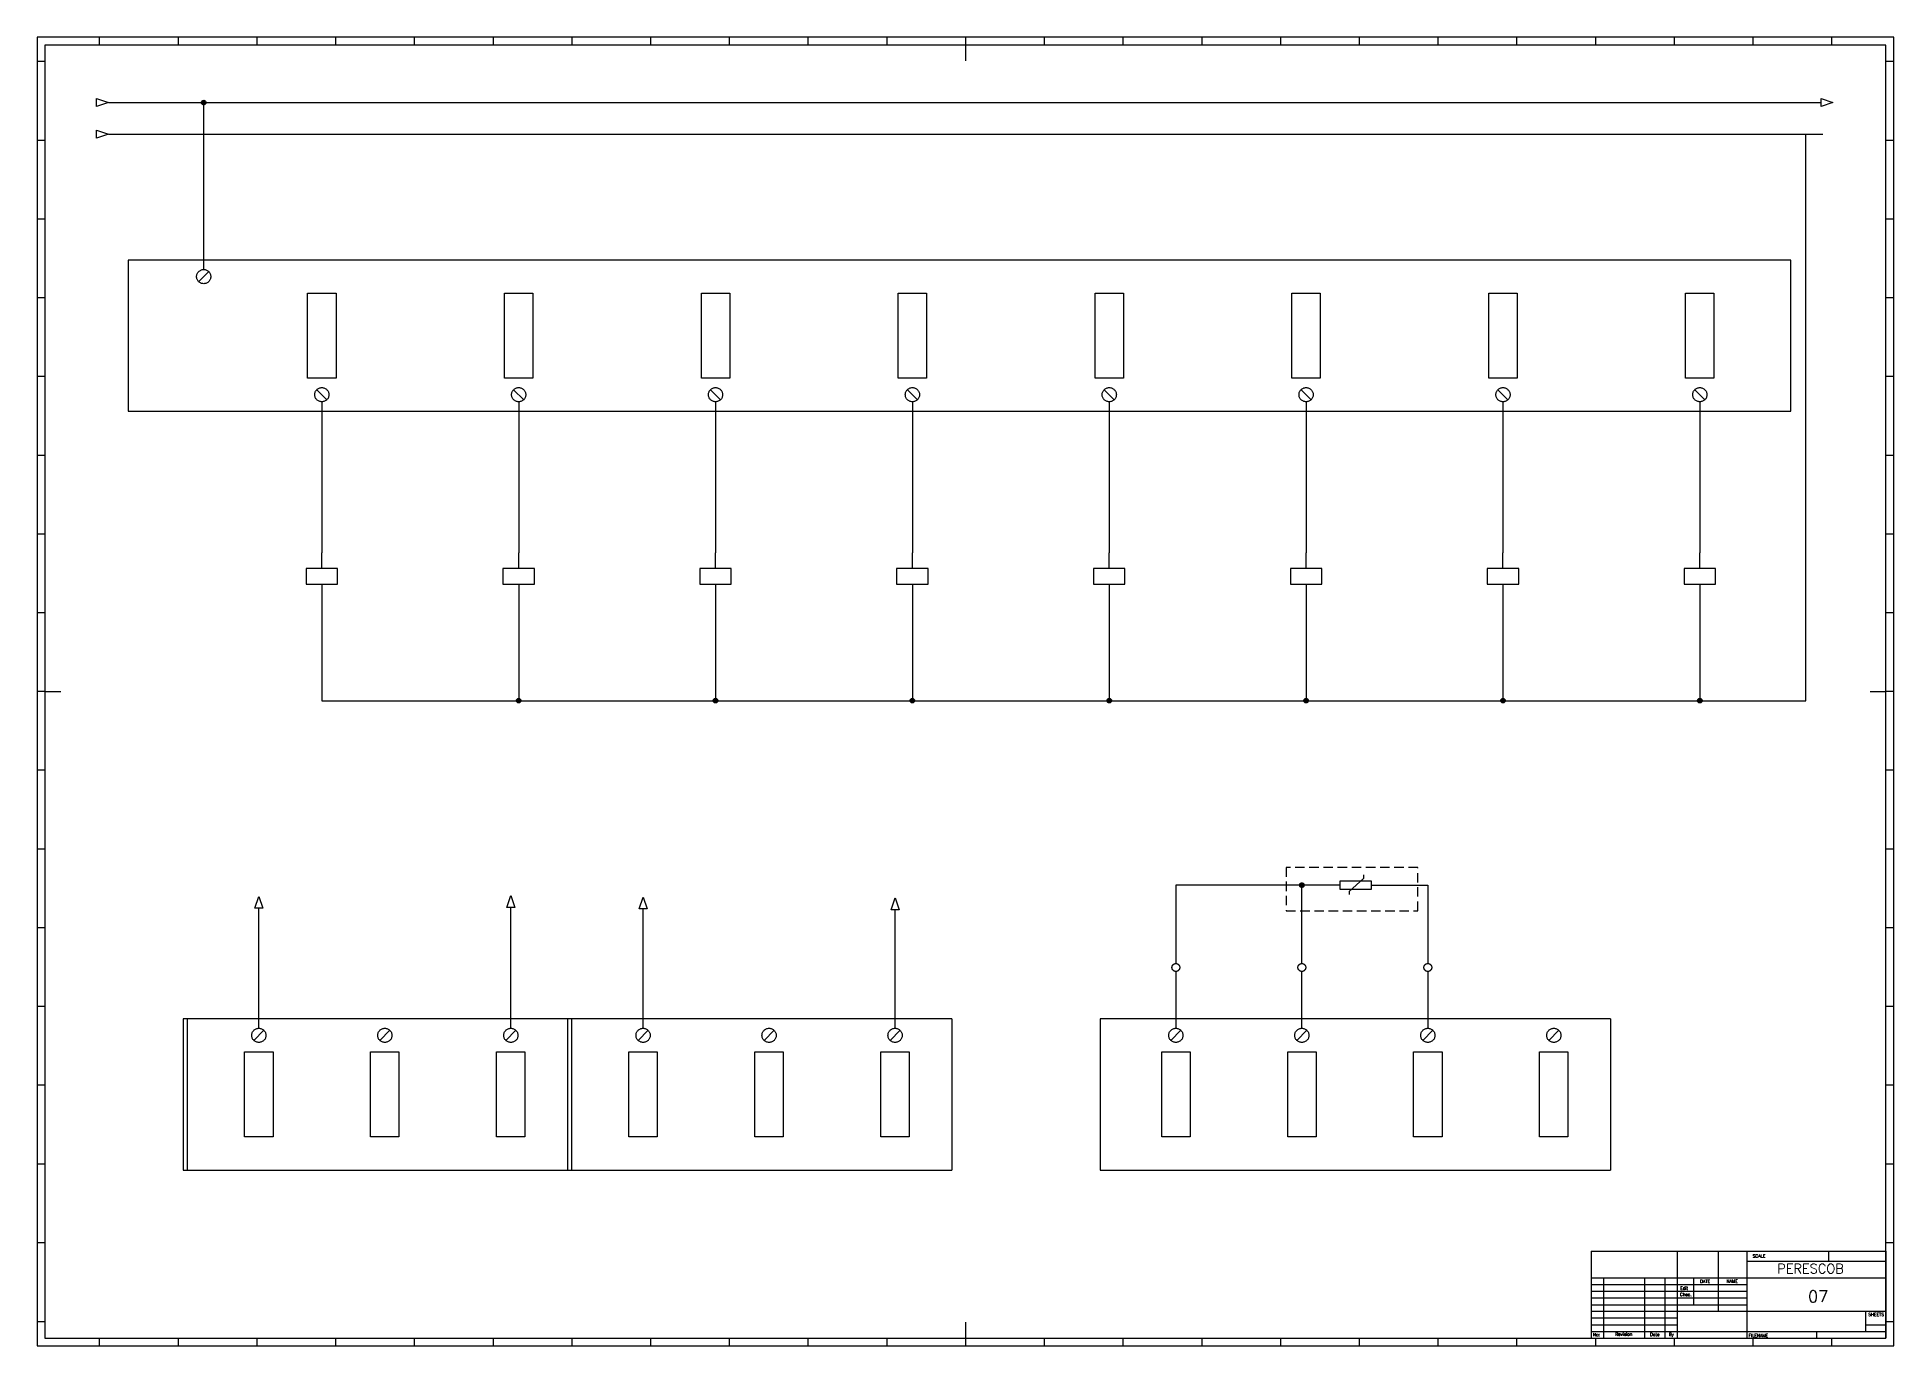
# Paper-space layout 'IEC A0 Title Block' of a CAD drawing. Header units: millimetres. Extents: x 5 to 1184, y 5 to 836.
# The model-space entities are those that its viewports show. They can reach past a viewport. Long polylines and large blocks are cut down to what shows.
import ezdxf
from ezdxf.enums import TextEntityAlignment as Align

# ---------------------------------------------------------------- set-up
doc = ezdxf.new("R2010")
doc.units = ezdxf.units.MM
doc.header["$LTSCALE"] = 12
doc.linetypes.add('DASHED', pattern=[0.75, 0.5, -0.25])
doc.linetypes.add('HIDDEN2', pattern=[0.1875, 0.125, -0.0625])
for name, color, linetype in [('025', 1, 'Continuous'), ('035', 5, 'Continuous'), ('07', 7, 'Continuous'), ('DESC', 1, 'Continuous'), ('LOCBOX', 92, 'HIDDEN2'), ('MISC', 2, 'Continuous'), ('RED_2.5mm^2', 1, 'Continuous'), ('SYMS', 7, 'Continuous'), ('TAGS', 51, 'Continuous'), ('TERMS', 4, 'Continuous'), ('WIRENO', 70, 'Continuous'), ('WIREREF', 61, 'Continuous'), ('WIREREF_DEST', 61, 'Continuous'), ('XREF', 7, 'Continuous')]:
    doc.layers.add(name, color=color, linetype=linetype)
doc.styles.add('ISO Proportional', font='isocp.shx')
doc.styles.add('WD', font='romans.shx')
doc.styles.add('WD_IEC', font='ISOCP2.shx', dxfattribs={"width": 0.9, "height": 4})

psp = doc.layouts.new('IEC A0 Title Block')

msp = doc.modelspace()

# ---------------------------------------------------------------- texts
at = {"layer": 'LOCBOX', "color": 0}
msp.add_text('(PT100)', height=7.5, dxfattribs=at).set_placement((841.4, 319.8), align=Align.BOTTOM_CENTER)
at = {"layer": 'XREF', "char_height": 5.5, "attachment_point": 1, "style": 'WD_IEC'}
for s, insert in [('{\\Facaderef|c0;\\H1.00001x;\\W1;-O-\\Fisocp2|c0; \\Fmonotxt|c0;\\H0.67x; \\Fisocp2|c0;\\H1.49254x;08.13}', (625.5, 472.5)), ('{\\Fmonotxt|c0;\\H0.67x;  \\Facaderef|c0;\\H1.49254x;-O-} {\\Fmonotxt|c0;\\H0.67x; } 08.3', (130.9, 468.3)), ('{\\Fmonotxt|c0;\\H0.67x;\\W1;  \\Facaderef|c0;\\H1.49254x;-O-\\Fisocp2|c0; \\Fmonotxt|c0;\\H0.67x; \\Fisocp2|c0;\\H1.49254x; 08.6}', (257.5, 468.2)), ('{\\Fmonotxt|c0;\\H0.67x;\\W1;  \\Facaderef|c0;\\H1.49254x;-O-\\Fisocp2|c0;\\H1x; \\Fmonotxt|c0;\\H0.67x; \\Fisocp2|c0;\\H1.49254x;08.8}', (376, 467.2)), ('{\\Fmonotxt|c0;\\H0.67x;\\W1;  \\Facaderef|c0;\\H1.49254x;-O-\\Fisocp2|c0; \\Fmonotxt|c0;\\H0.67x; \\Fisocp2|c0;\\H1.49254x;08.11}', (504.6, 467.4)), ('{\\Fmonotxt|c0;\\H0.67x;\\W1;  \\Facaderef|c0;\\H1.49254x;-O-\\Fisocp2|c0; \\Fmonotxt|c0;\\H0.67x; \\Fisocp2|c0;\\H1.49254x;08.19}', (756.1, 469.8))]:
    msp.add_mtext(s, dxfattribs=dict(at, insert=insert))
at = {"layer": 'XREF', "color": 0, "char_height": 5.5, "attachment_point": 1, "style": 'WD_IEC'}
for s, insert in [('{\\Fmonotxt|c0;\\H0.67x;\\W1;  \\Facaderef|c0;\\H1.49254x;-O-\\Fisocp2|c0; \\Fmonotxt|c0;\\H0.67x; \\Fisocp2|c0;\\H1.49254x;08.21}', (884.2, 473.3)), ('{\\Fmonotxt|c0;\\H0.67x;\\W1;  \\Facaderef|c0;\\H1.49254x;-O-\\Fisocp2|c0; \\Fmonotxt|c0;\\H0.67x; \\Fisocp2|c0;\\H1.49254x;08.22}', (1004.9, 473.3))]:
    msp.add_mtext(s, dxfattribs=dict(at, insert=insert))

# ---------------------------------------------------------------- blocks, each defined once
blk = doc.blocks.new('IEC_border_a0')
at = {"layer": '035', "color": 0}
for p, q in [((0, 841), (0, 0)), ((1189, 841), (0, 841)), ((105, 841), (105, 836)), ((1189, 0), (1189, 841)), ((44.5, 836), (44.5, 831)), ((94.5, 836), (94.5, 831)), ((144.5, 836), (144.5, 831)), ((194.5, 836), (194.5, 831)), ((244.5, 836), (244.5, 831)), ((294.5, 836), (294.5, 831)), ((344.5, 836), (344.5, 831)), ((394.5, 836), (394.5, 831)), ((444.5, 836), (444.5, 831)), ((494.5, 836), (494.5, 831)), ((544.5, 836), (544.5, 831)), ((594.5, 836), (594.5, 831)), ((644.5, 836), (644.5, 831)), ((694.5, 836), (694.5, 831)), ((744.5, 836), (744.5, 831)), ((794.5, 836), (794.5, 831)), ((844.5, 836), (844.5, 831)), ((894.5, 836), (894.5, 831)), ((944.5, 836), (944.5, 831)), ((994.5, 836), (994.5, 831)), ((1044.5, 836), (1044.5, 831)), ((1094.5, 836), (1094.5, 831)), ((1144.5, 836), (1144.5, 831)), ((10, 820.5), (5, 820.5)), ((1184, 820.5), (1179, 820.5)), ((10, 770.5), (5, 770.5)), ((1184, 770.5), (1179, 770.5)), ((10, 720.5), (5, 720.5)), ((1184, 720.5), (1179, 720.5)), ((10, 670.5), (5, 670.5)), ((1184, 670.5), (1179, 670.5)), ((10, 620.5), (5, 620.5)), ((1184, 620.5), (1179, 620.5)), ((0, 594), (5, 594)), ((10, 570.5), (5, 570.5)), ((1184, 570.5), (1179, 570.5)), ((10, 520.5), (5, 520.5)), ((1184, 520.5), (1179, 520.5)), ((10, 470.5), (5, 470.5)), ((1184, 470.5), (1179, 470.5)), ((10, 420.5), (5, 420.5)), ((1184, 420.5), (1179, 420.5)), ((1184, 420.5), (1179, 420.5)), ((10, 370.5), (5, 370.5)), ((1184, 370.5), (1179, 370.5)), ((10, 320.5), (5, 320.5)), ((1184, 320.5), (1179, 320.5)), ((0, 297), (5, 297)), ((10, 270.5), (5, 270.5)), ((1184, 270.5), (1179, 270.5)), ((1184, 270.5), (1179, 270.5)), ((10, 220.5), (5, 220.5)), ((1184, 220.5), (1179, 220.5)), ((10, 170.5), (5, 170.5)), ((1184, 170.5), (1179, 170.5)), ((10, 120.5), (5, 120.5)), ((1184, 120.5), (1179, 120.5)), ((10, 70.5), (5, 70.5)), ((1184, 70.5), (1179, 70.5)), ((10, 20.4), (5.1, 20.4)), ((1184, 20.4), (1179, 20.4)), ((0, 0), (1189, 0)), ((44.5, 10), (44.5, 5)), ((94.5, 10), (94.5, 5)), ((144.5, 10), (144.5, 5)), ((194.5, 10), (194.5, 5)), ((210, 0), (210, 5)), ((244.5, 10), (244.5, 5)), ((294.5, 10), (294.5, 5)), ((344.5, 10), (344.5, 5)), ((394.5, 10), (394.5, 5)), ((400, 0), (400, 5)), ((444.5, 10), (444.5, 5)), ((494.5, 10), (494.5, 5)), ((544.5, 10), (544.5, 5)), ((590, 0), (590, 5)), ((594.5, 10), (594.5, 5)), ((644.5, 10), (644.5, 5)), ((694.5, 10), (694.5, 5)), ((744.5, 10), (744.5, 5)), ((744.5, 10), (744.5, 5)), ((794.5, 10), (794.5, 5)), ((794.5, 0), (794.5, 5)), ((844.5, 10), (844.5, 5)), ((894.5, 10), (894.5, 5)), ((944.5, 10), (944.5, 5)), ((994.5, 10), (994.5, 5)), ((999, 0), (999, 5)), ((1044.5, 10), (1044.5, 5)), ((1094.5, 10), (1094.5, 5)), ((1144.5, 10), (1144.5, 5))]:
    blk.add_line(p, q, dxfattribs=at)
blk.add_lwpolyline([(10, 10), (1179, 10), (1179, 831), (10, 831)], close=True, dxfattribs=at)
at = {"layer": '07', "color": 0}
for p, q in [((594.5, 831), (594.5, 821)), ((10, 420.5), (20, 420.5)), ((1169, 420.5), (1179, 420.5)), ((594.5, 20), (594.5, 10))]:
    blk.add_line(p, q, dxfattribs=at)
blk.add_lwpolyline([(5, 5), (1184, 5), (1184, 836), (5, 836)], close=True, dxfattribs=at)
at = {"layer": '035', "color": 0, "style": 'ISO Proportional'}
for s, p in [('1', (18.3, 831.5)), ('2', (68.2, 831.5)), ('3', (118.2, 831.5)), ('4', (167.9, 831.5)), ('5', (218.3, 831.5)), ('6', (268.2, 831.5)), ('7', (318.2, 831.5)), ('8', (368.4, 831.5)), ('9', (418.5, 831.5)), ('10', (467.7, 831.5)), ('11', (517.5, 831.5)), ('12', (567.5, 831.5)), ('13', (618.4, 831.5)), ('14', (668.5, 831.5)), ('15', (717.7, 831.5)), ('16', (767.5, 831.5)), ('17', (817.7, 831.5)), ('18', (867.5, 831.5)), ('19', (917.5, 831.5)), ('20', (968.4, 831.5)), ('21', (1018.5, 831.5)), ('22', (1067.7, 831.5)), ('23', (1117.5, 831.5)), ('24', (1167.5, 831.5)), ('A', (6, 793.8)), ('A', (1180, 793.8)), ('B', (6, 743.8)), ('B', (1180, 743.8)), ('C', (6, 693.8)), ('C', (1180, 693.8)), ('D', (6, 643.8)), ('D', (1180, 643.8)), ('E', (6, 593.8)), ('E', (1180, 593.8)), ('F', (6, 543.8)), ('F', (1180, 543.8)), ('G', (6, 493.8)), ('G', (1180, 493.8)), ('H', (6, 443.8)), ('H', (1180, 443.8)), ('J', (6, 393.8)), ('J', (1180, 393.8)), ('K', (6, 343.8)), ('K', (1180, 343.8)), ('L', (6, 293.7)), ('L', (1180, 293.7)), ('M', (6, 243.7)), ('M', (1180, 243.7)), ('N', (6, 193.7)), ('N', (1180, 193.7)), ('P', (6, 143.7)), ('P', (1180, 143.7)), ('Q', (6, 93.7)), ('Q', (1180, 93.7)), ('R', (6.1, 43.7)), ('R', (1180, 43.7)), ('1', (18.3, 5.5)), ('2', (68.2, 5.5)), ('3', (118.2, 5.5)), ('4', (167.9, 5.5)), ('5', (218.3, 5.5)), ('6', (268.2, 5.5)), ('7', (318.2, 5.5)), ('8', (368.4, 5.5)), ('9', (418.5, 5.5)), ('10', (467.7, 5.5)), ('11', (517.5, 5.5)), ('12', (567.5, 5.5)), ('13', (618.4, 5.5)), ('14', (668.5, 5.5)), ('15', (717.7, 5.5)), ('16', (767.5, 5.5)), ('17', (817.7, 5.5)), ('18', (867.5, 5.5)), ('19', (917.5, 5.5)), ('20', (968.4, 5.5)), ('21', (1018.5, 5.5)), ('22', (1067.7, 5.5)), ('23', (1117.5, 5.5)), ('24', (1167.5, 5.5))]:
    blk.add_text(s, height=3.5, dxfattribs=at).set_placement(p)
blk = doc.blocks.new('IEC_tblock_a0')
at = {"layer": '035'}
for p, q in [((-106.6, 55.2), (-106.6, 17)), ((-88.4, 48.9), (0, 48.9)), ((-36.4, 55.2), (-36.4, 48.9)), ((-179.4, 38.2), (-179.4, 0)), ((-153.4, 38.2), (-153.4, 0)), ((-140.4, 38.2), (-140.4, 0)), ((-122.2, 38.2), (-122.2, 21.2)), ((-187.2, 34), (-88.4, 34)), ((-187.2, 29.8), (-88.4, 29.8)), ((-187.2, 25.5), (-88.4, 25.5)), ((-187.2, 21.2), (-88.4, 21.2)), ((-187.2, 17), (-132.6, 17)), ((-187.2, 12.8), (-132.6, 12.8)), ((-187.2, 8.5), (-132.6, 8.5)), ((-187.2, 4.2), (0, 4.2)), ((-44.2, 4.2), (-44.2, 0)), ((-13, 8.5), (0, 8.5))]:
    blk.add_line(p, q, dxfattribs=at)
at = {"layer": '07'}
for p, q in [((-187.2, 55.2), (0, 55.2)), ((-187.2, 55.2), (-187.2, 0)), ((-132.6, 55.2), (-132.6, 0)), ((-88.4, 55.2), (-88.4, 0)), ((0, 55.2), (0, 0)), ((-187.2, 38.2), (0, 38.2)), ((-132.6, 17), (0, 17)), ((-13, 17), (-13, 4.2)), ((-187.2, 0), (0, 0))]:
    blk.add_line(p, q, dxfattribs=at)
at = {"style": 'WD'}
for tag, p in [('SCALE', (-69.9, 51.1)), ('SH', (-8.7, 10.1)), ('FILENAME', (-68.1, 0.8))]:
    blk.add_attdef(tag, p, '', height=2, dxfattribs=at)
for tag, height, p in [('CKDATE', 2, (-114.9, 26.6)), ('EDDATE', 2, (-115, 30.8)), ('EDBY', 2, (-98, 30.9)), ('CKBY', 2, (-97.9, 26.3)), ('PROJDESC', 5, (-45.9, 29.2)), ('DWGDESC', 5, (-44.9, 19.7)), ('DWGNO', 3.5, (-48.5, 9.5))]:
    blk.add_attdef(tag, text='', height=height, dxfattribs=at).set_placement(p, align=Align.CENTER)
at = {"style": 'WD', "flags": 1}
blk.add_attdef('WD_TB', (-120.9, 11.9), '', height=2, dxfattribs=at)
at = {"layer": '025', "style": 'WD'}
for s, p in [('SCALE', (-80.6, 51.1)), ('NAME', (-97.7, 35.1)), ('No:', (-183.8, 1.2)), ('Revision', (-166.5, 1.5)), ('Date', (-146.8, 1.3)), ('By', (-136.3, 1.4))]:
    blk.add_text(s, height=2, dxfattribs=at).set_placement(p, align=Align.CENTER)
for s, p in [('DATE', (-118, 35)), ('Chec.', (-130.8, 26.7)), ('Edit', (-130.6, 30.7)), ('SHEETS', (-11.2, 14)), ('FILENAME', (-87.2, 0.6))]:
    blk.add_text(s, height=2, dxfattribs=at).set_placement(p)
blk = doc.blocks.new('PLCIO_2F11')
at = {"layer": 'SYMS'}
for p, q in [((-48, 48), (-48, -48)), ((1007.9, 48), (-48, 48)), ((1007.9, -48), (1007.9, 48)), ((-3.2, 34.3), (3.2, 40.7)), ((66, -27), (66, 27)), ((66, 27), (84, 27)), ((84, 27), (84, -27)), ((191, -27), (191, 27)), ((191, 27), (209, 27)), ((209, 27), (209, -27)), ((316, -27), (316, 27)), ((316, 27), (334, 27)), ((334, 27), (334, -27)), ((441, -27), (441, 27)), ((441, 27), (459, 27)), ((459, 27), (459, -27)), ((566, -27), (566, 27)), ((566, 27), (584, 27)), ((584, 27), (584, -27)), ((691, -27), (691, 27)), ((691, 27), (709, 27)), ((709, 27), (709, -27)), ((816, -27), (816, 27)), ((816, 27), (834, 27)), ((834, 27), (834, -27)), ((941, -27), (941, 27)), ((941, 27), (959, 27)), ((959, 27), (959, -27)), ((84, -27), (66, -27)), ((71.8, -34.3), (78.2, -40.7)), ((209, -27), (191, -27)), ((196.8, -34.3), (203.2, -40.7)), ((334, -27), (316, -27)), ((321.8, -34.3), (328.2, -40.7)), ((459, -27), (441, -27)), ((446.8, -34.3), (453.2, -40.7)), ((584, -27), (566, -27)), ((571.8, -34.3), (578.2, -40.7)), ((709, -27), (691, -27)), ((696.8, -34.3), (703.2, -40.7)), ((834, -27), (816, -27)), ((821.8, -34.3), (828.2, -40.7)), ((959, -27), (941, -27)), ((946.8, -34.3), (953.2, -40.7)), ((-48, -48), (1007.9, -48))]:
    blk.add_line(p, q, dxfattribs=at)
for centre in [(0, 37.5), (75, -37.5), (200, -37.5), (325, -37.5), (450, -37.5), (575, -37.5), (700, -37.5), (825, -37.5), (950, -37.5)]:
    blk.add_circle(centre, 4.5, dxfattribs=at)
at = {"layer": 'SYMS', "style": 'WD_IEC', "width": 0.9}
for tag, p in [('TERMDESC01', (6, 60)), ('TERM02', (97.5, -42)), ('TERM03', (222.5, -42)), ('TERM04', (347.5, -42)), ('TERM05', (472.5, -42)), ('TERM06', (597.5, -42)), ('TERM07', (722.5, -42)), ('TERM08', (847.5, -42)), ('TERM09', (972.5, -42))]:
    blk.add_attdef(tag, text='', height=12, rotation=90, dxfattribs=at).set_placement(p, align=Align.TOP_LEFT)
for tag, p in [('DESCA02', (66, 66)), ('DESCA03', (191, 66)), ('DESCA04', (316, 66)), ('DESCB04', (334, 66)), ('DESCD04', (370, 66)), ('DESCA05', (441, 66)), ('DESCB05', (459, 66)), ('DESCD05', (495, 66)), ('DESCA06', (566, 66)), ('DESCB06', (584, 66)), ('DESCD06', (620, 66)), ('DESCA07', (691, 66)), ('DESCA08', (816, 66)), ('DESCB08', (834, 66)), ('DESCD08', (870, 66)), ('DESCA09', (941, 66)), ('DESCB09', (959, 66)), ('DESCD09', (995, 66)), ('DESCB02', (84, 66)), ('DESCC02', (102, 66)), ('DESCD02', (120, 66)), ('DESCE02', (138, 66)), ('DESCB03', (209, 66)), ('DESCC03', (227, 66)), ('DESCD03', (245, 66)), ('DESCE03', (263, 66)), ('DESCC04', (352, 66)), ('DESCE04', (388, 66)), ('DESCC05', (477, 66)), ('DESCE05', (513, 66)), ('DESCC06', (602, 66)), ('DESCE06', (638, 66)), ('DESCB07', (709, 66)), ('DESCC07', (727, 66)), ('DESCD07', (745, 66)), ('DESCE07', (763, 66)), ('DESCC08', (852, 66)), ('DESCE08', (888, 66)), ('DESCC09', (977, 66)), ('DESCE09', (1013, 66))]:
    blk.add_attdef(tag, p, '', height=15, rotation=90, dxfattribs=at)
at = {"layer": 'SYMS', "style": 'WD_IEC', "width": 0.9, "flags": 1}
for tag, p in [('X2TERM01', (0, 42)), ('X8TERM02', (75, -42)), ('X8TERM03', (200, -42)), ('X8TERM04', (325, -42)), ('X8TERM05', (450, -42)), ('X8TERM06', (575, -42)), ('X8TERM07', (700, -42)), ('X8TERM08', (825, -42)), ('X8TERM09', (950, -42))]:
    blk.add_attdef(tag, text='', height=1.92, rotation=90, dxfattribs=at).set_placement(p, align=Align.RIGHT)
at = {"layer": 'SYMS', "style": 'WD_IEC', "width": 0.9}
for tag, p in [('TERM01', (12, 42)), ('TERMDESC02', (81, -60)), ('TERMDESC03', (206, -60)), ('TERMDESC04', (331, -60)), ('TERMDESC05', (456, -60)), ('TERMDESC06', (581, -60)), ('TERMDESC07', (706, -60)), ('TERMDESC08', (831, -60)), ('TERMDESC09', (956, -60))]:
    blk.add_attdef(tag, text='', height=12, rotation=90, dxfattribs=at).set_placement(p, align=Align.TOP_RIGHT)
at = {"layer": 'SYMS', "style": 'WD_IEC'}
for tag, width, p in [('INST', 0.8, (-159, 0)), ('MFG', 0.8, (-123, 0)), ('CAT', 0.8, (-105, 0)), ('LINE1', 0.9, (-87, 0)), ('LINE2', 0.9, (-69, 0)), ('DESC', 0.9, (-50.8, 0)), ('LOC', 0.8, (-141, 0)), ('TAG', 0.7, (-30.9, 0))]:
    blk.add_attdef(tag, text='', height=15, rotation=90, dxfattribs=dict(at, width=width)).set_placement(p, align=Align.CENTER)
at = {"layer": 'SYMS', "style": 'WD_IEC', "width": 0.7}
for tag, p in [('TAGA02', (75, 0)), ('TAGA03', (200, 0)), ('TAGA04', (325, 0)), ('TAGA05', (450, 0)), ('TAGA06', (575, 0)), ('TAGA07', (700, 0)), ('TAGA08', (825, 0)), ('TAGA09', (950, 0))]:
    blk.add_attdef(tag, text='', height=12, rotation=90, dxfattribs=at).set_placement(p, align=Align.MIDDLE_CENTER)
at = {"layer": 'SYMS', "linetype": 'Continuous', "style": 'WD_IEC', "width": 0.9, "flags": 9}
blk.add_attdef('ASSYCODE', text='', height=1.92, rotation=90, dxfattribs=at).set_placement((-102.9, -22.1), align=Align.CENTER)
blk = doc.blocks.new('VCR1')
for p, q in [((0, 2.5), (0, 7.5)), ((0, -2.5), (0, -7.5))]:
    blk.add_line(p, q)
blk.add_lwpolyline([(-5, 2.5), (-5, -2.5), (5, -2.5), (5, 2.5)], close=True)
at = {"style": 'WD_IEC'}
for tag, p in [('INST', (-5.25, 11.5)), ('TAG1', (-5.25, 4.5)), ('LOC', (-5.25, 8)), ('DESC1', (-5.25, -6.85)), ('DESC3', (-5.25, -13.85)), ('DESC2', (-5.25, -10.35))]:
    blk.add_attdef(tag, text='', height=2.5, dxfattribs=at).set_placement(p, align=Align.RIGHT)
blk.add_attdef('TERM01', text='', height=2, rotation=90, dxfattribs=at).set_placement((-1, 7.5), align=Align.RIGHT)
at = {"style": 'WD_IEC', "flags": 1}
for tag, p, height in [('X2TERM01', (0, 7.5), 0.32), ('X4LINK', (-5, 0), 0.32), ('X1LINK', (5, 0), 0.32), ('ASSYCODE', (1, -4), 1), ('FAMILY', (1, -5.5), 1), ('X8TERM02', (0, -7.5), 0.32), ('CATDESC', (1, -7), 1)]:
    blk.add_attdef(tag, p, '', height=height, dxfattribs=at)
at = {"style": 'WD_IEC', "flags": 9}
for tag, p in [('MFG', (-6, 1)), ('CAT', (-6, -1.5))]:
    blk.add_attdef(tag, text='', height=1.5, dxfattribs=at).set_placement(p, align=Align.RIGHT)
at = {"style": 'WD_IEC'}
blk.add_attdef('TERM02', (-1, -7.5), '', height=2, rotation=90, dxfattribs=at)
at = {"lineweight": 9, "style": 'WD_IEC'}
for tag, p in [('NO', (-5.5, -16.5)), ('NC', (-5.5, -20))]:
    blk.add_attdef(tag, text='', height=2.5, dxfattribs=at).set_placement(p, align=Align.TOP_RIGHT)
for tag, p in [('XREFNO', (-4, -16.5)), ('XREFNC', (-4, -20))]:
    blk.add_attdef(tag, text='', height=2.5, dxfattribs=at).set_placement(p, align=Align.TOP_LEFT)
blk = doc.blocks.new('WDDOT')
for radius in [0.72, 0.449, 0.223]:
    blk.add_circle((0, 0), radius)
blk = doc.blocks.new('HA1D3')
blk.add_lwpolyline([(0, 0), (-3.75, -1.25), (-3.75, 1.25)], close=True)
at = {"style": 'WD_IEC'}
blk.add_attdef('XREF', text='', height=2.5, dxfattribs=at).set_placement((-5, 0), align=Align.MIDDLE_RIGHT)
at = {"style": 'WD_IEC', "flags": 1}
blk.add_attdef('SIGCODE', text='', height=1, dxfattribs=at).set_placement((-2.5, 1.8), align=Align.RIGHT)
at = {"style": 'WD_IEC'}
for tag, p, height, flags in [('X1TERM01', (0, 0), 0.32, 1), ('WIRENO', (1.25, 1), 2.5, 8)]:
    blk.add_attdef(tag, p, '', height=height, dxfattribs=dict(at, flags=flags))
blk.add_attdef('DESC1', text='', height=2.5, dxfattribs=at).set_placement((1.25, -1), align=Align.TOP_LEFT)
blk = doc.blocks.new('WD_WNH')
at = {"linetype": 'Continuous', "style": 'WD_IEC', "width": 0.8}
blk.add_attdef('WIRENO', text='', height=2.5, dxfattribs=at).set_placement((0, 0.75), align=Align.CENTER)
at = {"style": 'WD_IEC', "flags": 1}
for tag, p in [('W08USER', (0, 0.375)), ('W04USER', (0, 0.875)), ('W05USER', (0, 0.75)), ('W09USER', (0, 0.25)), ('W03USER', (0, 1)), ('W06USER', (0, 0.625)), ('W07USER', (0, 0.5)), ('W02USER', (0, 1.125)), ('W01USER', (0, 1.25)), ('W10USER', (0, 0.125))]:
    blk.add_attdef(tag, text='', height=0.08, dxfattribs=at).set_placement(p, align=Align.CENTER)
blk = doc.blocks.new('PLCIO_6325')
blk.add_line((276, 48), (276, -48))
at = {"layer": 'SYMS'}
for p, q in [((-48, 48), (-48, -48)), ((276, 48), (-48, 48)), ((-3.2, 34.3), (3.2, 40.7)), ((76.8, 34.3), (83.2, 40.7)), ((156.8, 34.3), (163.2, 40.7)), ((236.8, 34.3), (243.2, 40.7)), ((-9, -27), (-9, 27)), ((-9, 27), (9, 27)), ((9, 27), (9, -27)), ((71, -27), (71, 27)), ((71, 27), (89, 27)), ((89, 27), (89, -27)), ((151, -27), (151, 27)), ((151, 27), (169, 27)), ((169, 27), (169, -27)), ((231, -27), (231, 27)), ((231, 27), (249, 27)), ((249, 27), (249, -27)), ((9, -27), (-9, -27)), ((89, -27), (71, -27)), ((169, -27), (151, -27)), ((249, -27), (231, -27)), ((-48, -48), (276, -48))]:
    blk.add_line(p, q, dxfattribs=at)
for centre in [(0, 37.5), (80, 37.5), (160, 37.5), (240, 37.5)]:
    blk.add_circle(centre, 4.5, dxfattribs=at)
at = {"layer": 'SYMS', "style": 'WD_IEC', "width": 0.9}
for tag, p in [('TERMDESC01', (6.2, 60)), ('TERMDESC02', (86.2, 60)), ('TERMDESC03', (166.2, 60)), ('TERMDESC04', (246.2, 60))]:
    blk.add_attdef(tag, text='', height=12, rotation=90, dxfattribs=at).set_placement(p, align=Align.TOP_LEFT)
at = {"layer": 'SYMS', "style": 'WD_IEC', "width": 0.9, "flags": 1}
for tag, p in [('X2TERM01', (0, 42)), ('X2TERM02', (80, 42)), ('X2TERM03', (160, 42)), ('X2TERM04', (240, 42))]:
    blk.add_attdef(tag, text='', height=1.92, rotation=90, dxfattribs=at).set_placement(p, align=Align.RIGHT)
at = {"layer": 'SYMS', "style": 'WD_IEC', "width": 0.9}
for tag, p in [('TERM01', (15, 42)), ('TERM02', (95, 42)), ('TERM03', (175, 42)), ('TERM04', (255, 42))]:
    blk.add_attdef(tag, text='', height=12, rotation=90, dxfattribs=at).set_placement(p, align=Align.TOP_RIGHT)
at = {"layer": 'SYMS', "style": 'WD_IEC'}
for tag, width, p in [('INST', 0.8, (-159, 0)), ('MFG', 0.8, (-123, 0)), ('CAT', 0.8, (-105, 0)), ('LINE1', 0.9, (-87, 0)), ('LINE2', 0.9, (-69, 0)), ('DESC', 0.9, (-50.8, 0)), ('TAG', 0.9, (-30.9, 0)), ('LOC', 0.8, (-141, 0))]:
    blk.add_attdef(tag, text='', height=15, rotation=90, dxfattribs=dict(at, width=width)).set_placement(p, align=Align.CENTER)
at = {"layer": 'SYMS', "style": 'WD_IEC', "width": 0.7}
for tag, p in [('TAGA01', (0, 0)), ('TAGA02', (80, 0)), ('TAGA03', (160, 0)), ('TAGA04', (240, 0))]:
    blk.add_attdef(tag, text='', height=12, rotation=90, dxfattribs=at).set_placement(p, align=Align.MIDDLE_CENTER)
at = {"layer": 'SYMS', "linetype": 'Continuous', "style": 'WD_IEC', "width": 0.9, "flags": 9}
blk.add_attdef('ASSYCODE', text='', height=1.92, rotation=90, dxfattribs=at).set_placement((-102.9, -22.1), align=Align.CENTER)
at = {"layer": 'SYMS', "style": 'WD_IEC', "width": 0.9}
for tag, p in [('DESCA01', (-9, -111)), ('DESCB01', (9, -111)), ('DESCC01', (27, -111)), ('DESCD01', (45, -111)), ('DESCE01', (63, -111)), ('DESCA02', (71, -111)), ('DESCB02', (89, -111)), ('DESCC02', (107, -111)), ('DESCD02', (125, -111)), ('DESCE02', (143, -111)), ('DESCA03', (151, -111)), ('DESCB03', (169, -111)), ('DESCC03', (187, -111)), ('DESCD03', (205, -111)), ('DESCE03', (223, -111)), ('DESCA04', (231, -111)), ('DESCB04', (249, -111)), ('DESCC04', (267, -111)), ('DESCD04', (285, -111)), ('DESCE04', (303, -111))]:
    blk.add_attdef(tag, text='', height=15, rotation=90, dxfattribs=at).set_placement(p, align=Align.RIGHT)
blk = doc.blocks.new('HRE1B')
for p, q in [((-5, 0), (-10, 0)), ((2.49, 2.08), (-2.04, -2.04)), ((2.52, 3.3), (2.49, 2.08)), ((5, 0), (10, 0)), ((-2.04, -2.04), (-2.04, -3.01))]:
    blk.add_line(p, q)
blk.add_lwpolyline([(-5, -1.25), (5, -1.25), (5, 1.25), (-5, 1.25)], close=True)
at = {"style": 'WD_IEC'}
for tag, p in [('INST', (-7.5, 11.12)), ('TAG1', (-7.5, 4.12)), ('LOC', (-7.5, 7.62)), ('DESC1', (-7.5, -7.25)), ('DESC3', (-7.5, -14.25)), ('DESC2', (-7.5, -10.75))]:
    blk.add_attdef(tag, text='', height=2.5, dxfattribs=at).set_placement(p, align=Align.RIGHT)
for tag, p, height, flags in [('MFG', (7.42, 12.12), 1.5, 9), ('CAT', (7.42, 9.62), 1.5, 9), ('X4TERM01', (-10, 0), 0.32, 1), ('TERM01', (-10, 1), 2, 8), ('X1TERM02', (10, 0), 0.32, 1), ('ASSYCODE', (6, -2.75), 1, 1), ('FAMILY', (6, -4.25), 1, 1), ('CATDESC', (6, -5.75), 1, 1)]:
    blk.add_attdef(tag, p, '', height=height, dxfattribs=dict(at, flags=flags))
blk.add_attdef('RATING1', (-2.58, 4.12), '', height=2.5, dxfattribs=at)
at = {"style": 'WD_IEC', "flags": 8}
blk.add_attdef('TERM02', text='', height=2, dxfattribs=at).set_placement((10, 1), align=Align.RIGHT)
blk = doc.blocks.new('VT0002')
blk.add_circle((0, 0), 1.25)
at = {"style": 'WD_IEC'}
for tag, p in [('INST', (-2.25, 6.5)), ('LOC', (-2.25, 3.5)), ('DESC1', (-2.25, -6.25)), ('DESC3', (-2.25, -12.25)), ('DESC2', (-2.25, -9.25))]:
    blk.add_attdef(tag, text='', height=2.5, dxfattribs=at).set_placement(p, align=Align.RIGHT)
at = {"style": 'WD_IEC', "flags": 1}
for tag, p, height in [('ASSYCODE', (2.75, 10.75), 1), ('CATDESC', (2.75, 9.25), 1), ('MFG', (2.75, 7.25), 1.5), ('CAT', (2.75, 4.75), 1.5), ('X4PIN01', (-1.25, 1), 0.25), ('X4TERM01', (-1.25, 0), 0.25), ('X4TERMDESC01', (-1.25, 0.5), 0.4), ('STRIPSEQ', (0, 0), 0.025), ('X2PIN01', (0, 2.25), 0.25), ('X2TERM01', (0, 1.25), 0.25), ('X8PIN01', (0, -0.25), 0.25), ('X2TERMDESC01', (0, 1.75), 0.4), ('X1PIN01', (1.25, 1), 0.25), ('X1TERM01', (1.25, 0), 0.25), ('X1TERMDESC01', (1.25, 0.5), 0.4), ('LINKTERM', (0, -0.04), 0.025), ('X8TERM01', (0, -1.25), 0.25), ('X8TERMDESC01', (0, -0.75), 0.4)]:
    blk.add_attdef(tag, p, '', height=height, dxfattribs=at)
at = {"style": 'WD_IEC', "flags": 8}
for tag, height, p in [('TAGSTRIP', 2.5, (-2.25, 0.5)), ('TERM01', 2, (-2.25, -3.25))]:
    blk.add_attdef(tag, text='', height=height, dxfattribs=at).set_placement(p, align=Align.RIGHT)
blk = doc.blocks.new('PLCIO_478F')
h = blk.add_hatch(color=256)
h.dxf.hatch_style = 1
h.paths.add_polyline_path([(-45.5, 48), (-48, 48), (-48, -48), (-45.5, -48)])
blk.add_line((196, 48), (196, -48))
at = {"layer": 'SYMS'}
for p, q in [((-48, 48), (-48, -48)), ((196, 48), (-48, 48)), ((-45.5, 48), (-45.5, -48)), ((-3.2, 34.3), (3.2, 40.7)), ((76.8, 34.3), (83.2, 40.7)), ((156.8, 34.3), (163.2, 40.7)), ((-9, -27), (-9, 27)), ((-9, 27), (9, 27)), ((9, 27), (9, -27)), ((71, -27), (71, 27)), ((71, 27), (89, 27)), ((89, 27), (89, -27)), ((151, -27), (151, 27)), ((151, 27), (169, 27)), ((169, 27), (169, -27)), ((9, -27), (-9, -27)), ((89, -27), (71, -27)), ((169, -27), (151, -27)), ((-48, -48), (196, -48))]:
    blk.add_line(p, q, dxfattribs=at)
for centre in [(0, 37.5), (80, 37.5), (160, 37.5)]:
    blk.add_circle(centre, 4.5, dxfattribs=at)
at = {"layer": 'SYMS', "style": 'WD_IEC', "width": 0.9}
for tag, p in [('TERMDESC01', (6.2, 60)), ('TERMDESC02', (86.2, 60)), ('TERMDESC03', (166.2, 60))]:
    blk.add_attdef(tag, text='', height=12, rotation=90, dxfattribs=at).set_placement(p, align=Align.TOP_LEFT)
at = {"layer": 'SYMS', "style": 'WD_IEC', "width": 0.9, "flags": 1}
for tag, p in [('X2TERM01', (0, 42)), ('X2TERM02', (80, 42)), ('X2TERM03', (160, 42))]:
    blk.add_attdef(tag, text='', height=1.92, rotation=90, dxfattribs=at).set_placement(p, align=Align.RIGHT)
at = {"layer": 'SYMS', "style": 'WD_IEC', "width": 0.9}
for tag, p in [('TERM01', (15, 42)), ('TERM02', (95, 42)), ('TERM03', (175, 42))]:
    blk.add_attdef(tag, text='', height=12, rotation=90, dxfattribs=at).set_placement(p, align=Align.TOP_RIGHT)
at = {"layer": 'SYMS', "style": 'WD_IEC'}
for tag, width, p in [('INST', 0.8, (-159, 0)), ('MFG', 0.8, (-123, 0)), ('CAT', 0.8, (-105, 0)), ('LINE1', 0.9, (-87, 0)), ('LINE2', 0.9, (-69, 0)), ('DESC', 0.9, (-50.8, 0)), ('TAG', 0.9, (-26.9, -0.2)), ('LOC', 0.8, (-141, 0))]:
    blk.add_attdef(tag, text='', height=15, rotation=90, dxfattribs=dict(at, width=width)).set_placement(p, align=Align.CENTER)
at = {"layer": 'SYMS', "style": 'WD_IEC', "width": 0.7}
for tag, p in [('TAGA01', (0, 0)), ('TAGA02', (80, 0)), ('TAGA03', (160, 0))]:
    blk.add_attdef(tag, text='', height=12, rotation=90, dxfattribs=at).set_placement(p, align=Align.MIDDLE_CENTER)
at = {"layer": 'SYMS', "linetype": 'Continuous', "style": 'WD_IEC', "width": 0.9, "flags": 9}
blk.add_attdef('ASSYCODE', text='', height=1.92, rotation=90, dxfattribs=at).set_placement((-102.9, -22.1), align=Align.CENTER)
at = {"layer": 'SYMS', "style": 'WD_IEC', "width": 0.9}
for tag, p in [('DESCA01', (-9, -111)), ('DESCB01', (9, -111)), ('DESCC01', (27, -111)), ('DESCD01', (45, -111)), ('DESCE01', (63, -111)), ('DESCA02', (71, -111)), ('DESCB02', (89, -111)), ('DESCC02', (107, -111)), ('DESCD02', (125, -111)), ('DESCE02', (143, -111)), ('DESCA03', (151, -111)), ('DESCB03', (169, -111)), ('DESCC03', (187, -111)), ('DESCD03', (205, -111)), ('DESCE03', (223, -111))]:
    blk.add_attdef(tag, text='', height=15, rotation=90, dxfattribs=at).set_placement(p, align=Align.RIGHT)
blk = doc.blocks.new('HA1S2')
blk.add_lwpolyline([(0, 3.75), (1.25, 0), (-1.25, 0)], close=True)
at = {"style": 'WD_IEC'}
blk.add_attdef('XREF', text='', height=2.5, rotation=90, dxfattribs=at).set_placement((0, 5), align=Align.MIDDLE_LEFT)
at = {"style": 'WD_IEC', "flags": 1}
blk.add_attdef('SIGCODE', text='', height=1, dxfattribs=at).set_placement((-2.5, 1.8), align=Align.RIGHT)
blk.add_attdef('X8TERM01', (0, 0), '', height=0.32, dxfattribs=at)
at = {"style": 'WD_IEC', "flags": 8}
blk.add_attdef('WIRENO', text='', height=2.5, rotation=90, dxfattribs=at).set_placement((-1, -1.25), align=Align.RIGHT)
at = {"style": 'WD_IEC'}
blk.add_attdef('DESC1', text='', height=2.5, rotation=90, dxfattribs=at).set_placement((1, -1.25), align=Align.TOP_RIGHT)
blk = doc.blocks.new('HA1S1')
blk.add_lwpolyline([(0, 1.25), (3.75, 0), (0, -1.25)], close=True)
at = {"style": 'WD_IEC'}
for tag, height, flags, p in [('WIRENO', 2.5, 8, (-1.25, 1)), ('SIGCODE', 1, 1, (5, 1.8))]:
    blk.add_attdef(tag, text='', height=height, dxfattribs=dict(at, flags=flags)).set_placement(p, align=Align.RIGHT)
at = {"style": 'WD_IEC', "flags": 1}
blk.add_attdef('X4TERM01', (0, 0), '', height=0.32, dxfattribs=at)
at = {"style": 'WD_IEC'}
blk.add_attdef('XREF', text='', height=2.5, dxfattribs=at).set_placement((5, 0), align=Align.MIDDLE_LEFT)
blk.add_attdef('DESC1', text='', height=2.5, dxfattribs=at).set_placement((-1.25, -1), align=Align.TOP_RIGHT)

# ---------------------------------------------------------------- linework, layer by layer
at = {"layer": 'LOCBOX', "color": 0, "linetype": 'DASHED'}
msp.add_lwpolyline([(881.8, 313.7), (798.1, 313.7), (798.1, 286.2), (881.8, 286.2)], close=True, dxfattribs=at)
at = {"layer": 'RED_2.5mm^2', "color": 0}
for p, q in [((50.3, 799.4), (1137.8, 799.4)), ((110.8, 693.4), (110.8, 799.4)), ((50.3, 779.4), (1139, 779.4)), ((1128.1, 419.6), (1128.1, 779.4)), ((185.8, 609.4), (185.8, 513.6)), ((310.8, 609.4), (310.8, 513.6)), ((435.8, 609.4), (435.8, 513.6)), ((560.8, 609.4), (560.8, 513.6)), ((685.8, 609.4), (685.8, 513.6)), ((810.8, 609.4), (810.8, 513.6)), ((935.8, 609.4), (935.8, 513.6)), ((1060.8, 609.4), (1060.8, 513.6)), ((185.8, 483.6), (185.8, 419.6)), ((310.8, 483.6), (310.8, 419.6)), ((435.8, 483.6), (435.8, 419.6)), ((560.8, 483.6), (560.8, 419.6)), ((685.8, 483.6), (685.8, 419.6)), ((810.8, 483.6), (810.8, 419.6)), ((935.8, 483.6), (935.8, 419.6)), ((1060.8, 483.6), (1060.8, 419.6)), ((185.8, 419.6), (1128.1, 419.6)), ((822.3, 302.5), (728.1, 302.5)), ((728.1, 302.5), (728.1, 252.7)), ((808.1, 252.7), (808.1, 302.5)), ((862.3, 302.5), (888.1, 302.5)), ((888.1, 302.5), (888.1, 252.7)), ((145.8, 211.6), (145.8, 287.8)), ((305.8, 211.6), (305.8, 288.4)), ((389.8, 211.6), (389.8, 287.4)), ((549.8, 211.6), (549.8, 286.9)), ((728.1, 247.7), (728.1, 211.6)), ((808.1, 211.6), (808.1, 247.7)), ((888.1, 247.7), (888.1, 211.6))]:
    msp.add_line(p, q, dxfattribs=at)

# ---------------------------------------------------------------- block references
msp.add_blockref('IEC_border_a0', (0, 4.9))
ref = msp.add_blockref('IEC_tblock_a0', (1179, 14.9))
ref.add_attrib('SH', '07', (1129.5, 37.6), dxfattribs={"height": 7.5, "style": 'WD'})
ref.add_attrib('PROJDESC', 'PERESCOB', dxfattribs={"height": 6, "style": 'WD'}).set_placement((1131.1, 56), align=Align.CENTER)
at = {"layer": 'SYMS'}
ref = msp.add_blockref('HA1D3', (50.3, 799.4), dxfattribs=dict(at, xscale=2, yscale=2, zscale=2))
ref.add_attrib('XREF', '06.23', dxfattribs={"layer": 'XREF', "height": 7.5, "style": 'WD_IEC'}).set_placement((40.3, 799.4), align=Align.MIDDLE_RIGHT)
ref.add_attrib('WIRENO', '24V', (52.8, 801.4), dxfattribs={"layer": 'WIREREF_DEST', "height": 7.5, "style": 'WD_IEC', "flags": 8})
ref = msp.add_blockref('HA1S1', (1137.8, 799.4), dxfattribs=dict(at, xscale=2, yscale=2, zscale=2))
ref.add_attrib('XREF', '08.11', dxfattribs={"layer": 'XREF', "height": 7.5, "style": 'WD_IEC'}).set_placement((1147.8, 799.4), align=Align.MIDDLE_LEFT)
ref.add_attrib('WIRENO', '24V', dxfattribs={"layer": 'WIREREF', "height": 7.5, "style": 'WD_IEC', "flags": 8}).set_placement((1135.3, 801.4), align=Align.RIGHT)
at = {"layer": 'SYMS', "xscale": 2, "yscale": 2, "zscale": 2}
for p in [(110.8, 799.4), (810.8, 419.6), (935.8, 419.6), (1060.8, 419.6)]:
    msp.add_blockref('WDDOT', p, dxfattribs=at)
at = {"layer": 'SYMS'}
ref = msp.add_blockref('HA1D3', (50.3, 779.4), dxfattribs=dict(at, xscale=2, yscale=2, zscale=2))
ref.add_attrib('XREF', '06.23', dxfattribs={"layer": 'XREF', "height": 7.5, "style": 'WD_IEC'}).set_placement((40.3, 779.4), align=Align.MIDDLE_RIGHT)
ref.add_attrib('WIRENO', '0V', (52.8, 781.4), dxfattribs={"layer": 'WIREREF_DEST', "height": 7.5, "style": 'WD_IEC', "flags": 8})
at = {"layer": 'SYMS', "color": 0}
ref = msp.add_blockref('PLCIO_2F11', (110.8, 651.4), dxfattribs=at)
ref.add_attrib('TERM01', 'C0', dxfattribs={"layer": 'TERMS', "height": 12, "rotation": 90, "style": 'WD_IEC', "width": 0.9}).set_placement((122.8, 693.4), align=Align.TOP_RIGHT)
ref.add_attrib('TAG', 'OUT POT', dxfattribs={"layer": 'TAGS', "height": 15, "rotation": 90, "style": 'WD_IEC', "width": 0.7}).set_placement((79.9, 651.4), align=Align.CENTER)
ref.add_attrib('CAT', '16SP-2', dxfattribs={"layer": 'MISC', "height": 15, "rotation": 90, "style": 'WD_IEC', "width": 0.8}).set_placement((50.1, 652.2), align=Align.CENTER)
ref.add_attrib('MFG', 'DELTA DVP', dxfattribs={"layer": 'MISC', "height": 15, "rotation": 90, "style": 'WD_IEC', "width": 0.8}).set_placement((32.1, 652.2), align=Align.CENTER)
ref.add_attrib('TERM02', 'Y30', dxfattribs={"layer": 'TERMS', "height": 12, "rotation": 90, "style": 'WD_IEC', "width": 0.9}).set_placement((208.3, 609.4), align=Align.TOP_LEFT)
ref.add_attrib('TAGA02', 'OUT 30', dxfattribs={"layer": 'TAGS', "height": 12, "rotation": 90, "style": 'WD_IEC', "width": 0.7}).set_placement((185.8, 651.4), align=Align.MIDDLE_CENTER)
ref.add_attrib('TERM03', 'Y31', dxfattribs={"layer": 'TERMS', "height": 12, "rotation": 90, "style": 'WD_IEC', "width": 0.9}).set_placement((333.3, 609.4), align=Align.TOP_LEFT)
ref.add_attrib('TAGA03', 'OUT 31', dxfattribs={"layer": 'TAGS', "height": 12, "rotation": 90, "style": 'WD_IEC', "width": 0.7}).set_placement((310.8, 651.4), align=Align.MIDDLE_CENTER)
ref.add_attrib('TERM04', 'Y32', dxfattribs={"layer": 'TERMS', "height": 12, "rotation": 90, "style": 'WD_IEC', "width": 0.9}).set_placement((458.3, 609.4), align=Align.TOP_LEFT)
ref.add_attrib('TAGA04', 'OUT 32', dxfattribs={"layer": 'TAGS', "height": 12, "rotation": 90, "style": 'WD_IEC', "width": 0.7}).set_placement((435.8, 651.4), align=Align.MIDDLE_CENTER)
ref.add_attrib('TERM05', 'Y33', dxfattribs={"layer": 'TERMS', "height": 12, "rotation": 90, "style": 'WD_IEC', "width": 0.9}).set_placement((583.3, 609.4), align=Align.TOP_LEFT)
ref.add_attrib('TAGA05', 'OUT 33', dxfattribs={"layer": 'TAGS', "height": 12, "rotation": 90, "style": 'WD_IEC', "width": 0.7}).set_placement((560.8, 651.4), align=Align.MIDDLE_CENTER)
ref.add_attrib('TERM06', 'Y34', dxfattribs={"layer": 'TERMS', "height": 12, "rotation": 90, "style": 'WD_IEC', "width": 0.9}).set_placement((708.3, 609.4), align=Align.TOP_LEFT)
ref.add_attrib('TAGA06', 'OUT 34', dxfattribs={"layer": 'TAGS', "height": 12, "rotation": 90, "style": 'WD_IEC', "width": 0.7}).set_placement((685.8, 651.4), align=Align.MIDDLE_CENTER)
ref.add_attrib('TERM07', 'Y35', dxfattribs={"layer": 'TERMS', "height": 12, "rotation": 90, "style": 'WD_IEC', "width": 0.9}).set_placement((833.3, 609.4), align=Align.TOP_LEFT)
ref.add_attrib('TAGA07', 'OUT 35', dxfattribs={"layer": 'TAGS', "height": 12, "rotation": 90, "style": 'WD_IEC', "width": 0.7}).set_placement((810.8, 651.4), align=Align.MIDDLE_CENTER)
ref.add_attrib('TERM08', 'Y36', dxfattribs={"layer": 'TERMS', "height": 12, "rotation": 90, "style": 'WD_IEC', "width": 0.9}).set_placement((958.3, 609.4), align=Align.TOP_LEFT)
ref.add_attrib('TAGA08', 'OUT 36', dxfattribs={"layer": 'TAGS', "height": 12, "rotation": 90, "style": 'WD_IEC', "width": 0.7}).set_placement((935.8, 651.4), align=Align.MIDDLE_CENTER)
ref.add_attrib('TERM09', 'Y37', dxfattribs={"layer": 'TERMS', "height": 12, "rotation": 90, "style": 'WD_IEC', "width": 0.9}).set_placement((1083.3, 609.4), align=Align.TOP_LEFT)
ref.add_attrib('TAGA09', 'OUT 37', dxfattribs={"layer": 'TAGS', "height": 12, "rotation": 90, "style": 'WD_IEC', "width": 0.7}).set_placement((1060.8, 651.4), align=Align.MIDDLE_CENTER)
ref = msp.add_blockref('VCR1', (185.8, 498.6), dxfattribs=dict(at, xscale=2, yscale=2, zscale=2))
ref.add_attrib('DESC1', 'SHIR ASLI', dxfattribs={"layer": 'DESC', "height": 7.5, "style": 'WD_IEC'}).set_placement((163.7, 484.9), align=Align.RIGHT)
ref.add_attrib('TAG1', 'K9', dxfattribs={"layer": 'TAGS', "height": 7.5, "style": 'WD_IEC'}).set_placement((175.3, 507.6), align=Align.RIGHT)
ref = msp.add_blockref('VCR1', (310.8, 498.6), dxfattribs=dict(at, xscale=2, yscale=2, zscale=2))
ref.add_attrib('DESC1', 'UP', dxfattribs={"layer": 'DESC', "height": 7.5, "style": 'WD_IEC'}).set_placement((293.1, 485.4), align=Align.RIGHT)
ref.add_attrib('TAG1', 'K10', dxfattribs={"layer": 'TAGS', "height": 7.5, "style": 'WD_IEC'}).set_placement((300.3, 507.6), align=Align.RIGHT)
ref = msp.add_blockref('VCR1', (435.8, 498.6), dxfattribs=dict(at, xscale=2, yscale=2, zscale=2))
ref.add_attrib('DESC1', 'DOWN', dxfattribs={"layer": 'DESC', "height": 7.5, "style": 'WD_IEC'}).set_placement((416.3, 490.8), align=Align.RIGHT)
ref.add_attrib('TAG1', 'K11', dxfattribs={"layer": 'TAGS', "height": 7.5, "style": 'WD_IEC'}).set_placement((425.3, 507.6), align=Align.RIGHT)
ref = msp.add_blockref('VCR1', (560.8, 498.6), dxfattribs=dict(at, xscale=2, yscale=2, zscale=2))
ref.add_attrib('DESC2', 'LEFT', dxfattribs={"layer": 'DESC', "height": 7.5, "style": 'WD_IEC'}).set_placement((546.7, 472.4), align=Align.RIGHT)
ref.add_attrib('DESC1', 'AIR JAK', dxfattribs={"layer": 'DESC', "height": 7.5, "style": 'WD_IEC'}).set_placement((544.4, 490.3), align=Align.RIGHT)
ref.add_attrib('TAG1', 'K12', dxfattribs={"layer": 'TAGS', "height": 7.5, "style": 'WD_IEC'}).set_placement((550.3, 507.6), align=Align.RIGHT)
ref = msp.add_blockref('VCR1', (685.8, 498.6), dxfattribs=dict(at, xscale=2, yscale=2, zscale=2))
ref.add_attrib('DESC2', 'RIGHT', dxfattribs={"layer": 'DESC', "height": 7.5, "style": 'WD_IEC'}).set_placement((675.3, 477.9), align=Align.RIGHT)
ref.add_attrib('DESC1', 'AIR JAK', dxfattribs={"layer": 'DESC', "height": 7.5, "style": 'WD_IEC'}).set_placement((673.2, 492.7), align=Align.RIGHT)
ref.add_attrib('TAG1', 'K13', dxfattribs={"layer": 'TAGS', "height": 7.5, "style": 'WD_IEC'}).set_placement((675.3, 507.6), align=Align.RIGHT)
ref = msp.add_blockref('VCR1', (810.8, 498.6), dxfattribs=dict(at, xscale=2, yscale=2, zscale=2))
ref.add_attrib('DESC2', 'GHERMEZ', dxfattribs={"layer": 'DESC', "height": 7.5, "style": 'WD_IEC'}).set_placement((800.3, 477.9), align=Align.RIGHT)
ref.add_attrib('DESC1', 'LED', dxfattribs={"layer": 'DESC', "height": 7.5, "style": 'WD_IEC'}).set_placement((794.3, 490.9), align=Align.RIGHT)
ref.add_attrib('TAG1', 'K14', dxfattribs={"layer": 'TAGS', "height": 7.5, "style": 'WD_IEC'}).set_placement((800.3, 507.6), align=Align.RIGHT)
ref = msp.add_blockref('VCR1', (935.8, 498.6), dxfattribs=dict(at, xscale=2, yscale=2, zscale=2))
ref.add_attrib('DESC2', 'SABZ', dxfattribs={"layer": 'DESC', "height": 7.5, "style": 'WD_IEC'}).set_placement((925.3, 477.9), align=Align.RIGHT)
ref.add_attrib('DESC1', 'LED', dxfattribs={"layer": 'DESC', "height": 7.5, "style": 'WD_IEC'}).set_placement((919.3, 490.9), align=Align.RIGHT)
ref.add_attrib('TAG1', 'K15', dxfattribs={"layer": 'TAGS', "height": 7.5, "style": 'WD_IEC'}).set_placement((925.3, 507.6), align=Align.RIGHT)
ref = msp.add_blockref('VCR1', (1060.8, 498.6), dxfattribs=dict(at, xscale=2, yscale=2, zscale=2))
ref.add_attrib('DESC1', 'AJIR', dxfattribs={"layer": 'DESC', "height": 7.5, "style": 'WD_IEC'}).set_placement((1044.6, 489.5), align=Align.RIGHT)
ref.add_attrib('TAG1', 'K16', dxfattribs={"layer": 'TAGS', "height": 7.5, "style": 'WD_IEC'}).set_placement((1050.3, 507.6), align=Align.RIGHT)
at = {"layer": 'SYMS', "color": 0, "xscale": 2, "yscale": 2, "zscale": 2}
for p in [(310.8, 419.6), (435.8, 419.6), (560.8, 419.6), (685.8, 419.6), (808.1, 302.5)]:
    msp.add_blockref('WDDOT', p, dxfattribs=at)
at = {"layer": 'SYMS', "color": 0}
ref = msp.add_blockref('HA1S2', (145.8, 287.8), dxfattribs=dict(at, xscale=2, yscale=2, zscale=2))
ref.add_attrib('XREF', 'AI1', dxfattribs={"layer": 'XREF', "height": 7.5, "rotation": 90, "style": 'WD_IEC'}).set_placement((145.8, 297.8), align=Align.MIDDLE_LEFT)
ref.add_attrib('DESC1', 'INVERTER1', dxfattribs={"layer": 'DESC', "height": 7.5, "rotation": 90, "style": 'WD_IEC'}).set_placement((153.8, 285.8), align=Align.TOP_RIGHT)
ref.add_attrib('WIRENO', 'V+', dxfattribs={"layer": 'WIREREF', "height": 7.5, "rotation": 90, "style": 'WD_IEC', "flags": 8}).set_placement((143.8, 285.3), align=Align.RIGHT)
ref = msp.add_blockref('HA1S2', (305.8, 288.4), dxfattribs=dict(at, xscale=2, yscale=2, zscale=2))
ref.add_attrib('XREF', 'GND', dxfattribs={"layer": 'XREF', "height": 7.5, "rotation": 90, "style": 'WD_IEC'}).set_placement((305.8, 298.4), align=Align.MIDDLE_LEFT)
ref.add_attrib('DESC1', 'INVERTER1', dxfattribs={"layer": 'DESC', "height": 7.5, "rotation": 90, "style": 'WD_IEC'}).set_placement((313.8, 286.3), align=Align.TOP_RIGHT)
ref.add_attrib('WIRENO', 'COM', dxfattribs={"layer": 'WIREREF', "height": 7.5, "rotation": 90, "style": 'WD_IEC', "flags": 8}).set_placement((303.8, 285.9), align=Align.RIGHT)
ref = msp.add_blockref('HA1S2', (389.8, 287.4), dxfattribs=dict(at, xscale=2, yscale=2, zscale=2))
ref.add_attrib('XREF', 'AI1', dxfattribs={"layer": 'XREF', "height": 7.5, "rotation": 90, "style": 'WD_IEC'}).set_placement((389.8, 297.4), align=Align.MIDDLE_LEFT)
ref.add_attrib('DESC1', 'INVERTER2 ', dxfattribs={"layer": 'DESC', "height": 7.5, "rotation": 90, "style": 'WD_IEC'}).set_placement((397.8, 285.4), align=Align.TOP_RIGHT)
ref.add_attrib('WIRENO', 'V+', dxfattribs={"layer": 'WIREREF', "height": 7.5, "rotation": 90, "style": 'WD_IEC', "flags": 8}).set_placement((387.8, 284.9), align=Align.RIGHT)
ref = msp.add_blockref('HA1S2', (549.8, 286.9), dxfattribs=dict(at, xscale=2, yscale=2, zscale=2))
ref.add_attrib('XREF', 'GND', dxfattribs={"layer": 'XREF', "height": 7.5, "rotation": 90, "style": 'WD_IEC'}).set_placement((549.8, 296.9), align=Align.MIDDLE_LEFT)
ref.add_attrib('DESC1', 'INVERTER2 ', dxfattribs={"layer": 'DESC', "height": 7.5, "rotation": 90, "style": 'WD_IEC'}).set_placement((557.8, 284.8), align=Align.TOP_RIGHT)
ref.add_attrib('WIRENO', 'COM', dxfattribs={"layer": 'WIREREF', "height": 7.5, "rotation": 90, "style": 'WD_IEC', "flags": 8}).set_placement((547.8, 284.4), align=Align.RIGHT)
ref = msp.add_blockref('HRE1B', (842.3, 302.5), dxfattribs=dict(at, xscale=2, yscale=2, zscale=2))
ref.add_attrib('DESC2', 'TEMPERATURE', dxfattribs={"layer": 'DESC', "height": 7.5, "style": 'WD_IEC'}).set_placement((878.7, 262.1), align=Align.RIGHT)
ref.add_attrib('DESC1', 'WATER', dxfattribs={"layer": 'DESC', "height": 7.5, "style": 'WD_IEC'}).set_placement((860.1, 278.2), align=Align.RIGHT)
ref = msp.add_blockref('VT0002', (728.1, 250.2), dxfattribs=dict(at, xscale=2, yscale=2, zscale=2))
ref.add_attrib('TERM01', 'L+', dxfattribs={"layer": 'TERMS', "height": 7.5, "style": 'WD_IEC', "flags": 8}).set_placement((725.4, 237.3), align=Align.RIGHT)
ref.add_attrib('TAGSTRIP', '72', dxfattribs={"layer": 'TAGS', "height": 7.5, "style": 'WD_IEC', "flags": 8}).set_placement((723.6, 251.2), align=Align.RIGHT)
ref = msp.add_blockref('VT0002', (808.1, 250.2), dxfattribs=dict(at, xscale=2, yscale=2, zscale=2))
ref.add_attrib('TERM01', 'L-', dxfattribs={"layer": 'TERMS', "height": 7.5, "style": 'WD_IEC', "flags": 8}).set_placement((805.4, 237.3), align=Align.RIGHT)
ref.add_attrib('TAGSTRIP', '73', dxfattribs={"layer": 'TAGS', "height": 7.5, "style": 'WD_IEC', "flags": 8}).set_placement((803.6, 251.2), align=Align.RIGHT)
ref = msp.add_blockref('VT0002', (888.1, 250.2), dxfattribs=dict(at, xscale=2, yscale=2, zscale=2))
ref.add_attrib('TERM01', 'I-', dxfattribs={"layer": 'TERMS', "height": 7.5, "style": 'WD_IEC', "flags": 8}).set_placement((885.4, 237.3), align=Align.RIGHT)
ref.add_attrib('TAGSTRIP', '74', dxfattribs={"layer": 'TAGS', "height": 7.5, "style": 'WD_IEC', "flags": 8}).set_placement((883.6, 251.2), align=Align.RIGHT)
ref = msp.add_blockref('PLCIO_478F', (145.8, 169.6), dxfattribs=at)
ref.add_attrib('TERM01', 'V+', dxfattribs={"layer": 'TERMS', "height": 12, "rotation": 90, "style": 'WD_IEC', "width": 0.9}).set_placement((160.8, 211.6), align=Align.TOP_RIGHT)
ref.add_attrib('TAGA01', 'V+', dxfattribs={"layer": 'TAGS', "height": 12, "rotation": 90, "style": 'WD_IEC', "width": 0.7}).set_placement((145.8, 169.6), align=Align.MIDDLE_CENTER)
ref.add_attrib('DESCA01', 'PANDOL', dxfattribs={"layer": 'DESC', "height": 15, "rotation": 90, "style": 'WD_IEC', "width": 0.9}).set_placement((155, 96.1), align=Align.RIGHT)
ref.add_attrib('TAG', 'CH1', dxfattribs={"layer": 'TAGS', "height": 15, "rotation": 90, "style": 'WD_IEC', "width": 0.9}).set_placement((121.1, 171.2), align=Align.CENTER)
ref.add_attrib('DESC', 'OUTPUT', dxfattribs={"layer": 'DESC', "height": 15, "rotation": 90, "style": 'WD_IEC', "width": 0.9}).set_placement((95, 169.6), align=Align.CENTER)
ref.add_attrib('LINE1', 'DELTA', dxfattribs={"layer": 'MISC', "height": 15, "rotation": 90, "style": 'WD_IEC', "width": 0.9}).set_placement((58.8, 169.6), align=Align.CENTER)
ref.add_attrib('LINE2', 'DVP-10SX', dxfattribs={"layer": 'MISC', "height": 15, "rotation": 90, "style": 'WD_IEC', "width": 0.9}).set_placement((76.8, 169.6), align=Align.CENTER)
ref.add_attrib('TERM02', 'I+', dxfattribs={"layer": 'TERMS', "height": 12, "rotation": 90, "style": 'WD_IEC', "width": 0.9}).set_placement((240.8, 211.6), align=Align.TOP_RIGHT)
ref.add_attrib('TAGA02', 'I+', dxfattribs={"layer": 'TAGS', "height": 12, "rotation": 90, "style": 'WD_IEC', "width": 0.7}).set_placement((225.8, 169.6), align=Align.MIDDLE_CENTER)
ref.add_attrib('TERM03', 'COM', dxfattribs={"layer": 'TERMS', "height": 12, "rotation": 90, "style": 'WD_IEC', "width": 0.9}).set_placement((320.8, 211.6), align=Align.TOP_RIGHT)
ref.add_attrib('TAGA03', 'COM', dxfattribs={"layer": 'TAGS', "height": 12, "rotation": 90, "style": 'WD_IEC', "width": 0.7}).set_placement((305.8, 169.6), align=Align.MIDDLE_CENTER)
ref.add_attrib('DESCA03', 'PANDOL', dxfattribs={"layer": 'DESC', "height": 15, "rotation": 90, "style": 'WD_IEC', "width": 0.9}).set_placement((315, 96.1), align=Align.RIGHT)
ref = msp.add_blockref('PLCIO_478F', (389.8, 169.6), dxfattribs=at)
ref.add_attrib('TERM01', 'V+', dxfattribs={"layer": 'TERMS', "height": 12, "rotation": 90, "style": 'WD_IEC', "width": 0.9}).set_placement((404.8, 211.6), align=Align.TOP_RIGHT)
ref.add_attrib('TAGA01', 'V+', dxfattribs={"layer": 'TAGS', "height": 12, "rotation": 90, "style": 'WD_IEC', "width": 0.7}).set_placement((389.8, 169.6), align=Align.MIDDLE_CENTER)
ref.add_attrib('DESCA01', 'KATS', dxfattribs={"layer": 'DESC', "height": 15, "rotation": 90, "style": 'WD_IEC', "width": 0.9}).set_placement((399, 96.1), align=Align.RIGHT)
ref.add_attrib('TAG', 'CH2', dxfattribs={"layer": 'TAGS', "height": 15, "rotation": 90, "style": 'WD_IEC', "width": 0.9}).set_placement((362.5, 169.6), align=Align.CENTER)
ref.add_attrib('TERM02', 'I+', dxfattribs={"layer": 'TERMS', "height": 12, "rotation": 90, "style": 'WD_IEC', "width": 0.9}).set_placement((484.8, 211.6), align=Align.TOP_RIGHT)
ref.add_attrib('TAGA02', 'I+', dxfattribs={"layer": 'TAGS', "height": 12, "rotation": 90, "style": 'WD_IEC', "width": 0.7}).set_placement((469.8, 169.6), align=Align.MIDDLE_CENTER)
ref.add_attrib('TERM03', 'COM', dxfattribs={"layer": 'TERMS', "height": 12, "rotation": 90, "style": 'WD_IEC', "width": 0.9}).set_placement((564.8, 211.6), align=Align.TOP_RIGHT)
ref.add_attrib('TAGA03', 'COM', dxfattribs={"layer": 'TAGS', "height": 12, "rotation": 90, "style": 'WD_IEC', "width": 0.7}).set_placement((549.8, 169.6), align=Align.MIDDLE_CENTER)
ref.add_attrib('DESCA03', 'KATS', dxfattribs={"layer": 'DESC', "height": 15, "rotation": 90, "style": 'WD_IEC', "width": 0.9}).set_placement((559, 96.1), align=Align.RIGHT)
ref = msp.add_blockref('PLCIO_6325', (728.1, 169.6), dxfattribs=at)
ref.add_attrib('TERM01', 'L+', dxfattribs={"layer": 'TERMS', "height": 12, "rotation": 90, "style": 'WD_IEC', "width": 0.9}).set_placement((743.1, 211.6), align=Align.TOP_RIGHT)
ref.add_attrib('TAGA01', 'L1+', dxfattribs={"layer": 'TAGS', "height": 12, "rotation": 90, "style": 'WD_IEC', "width": 0.7}).set_placement((728.1, 169.6), align=Align.MIDDLE_CENTER)
ref.add_attrib('TAG', 'CH3', dxfattribs={"layer": 'TAGS', "height": 15, "rotation": 90, "style": 'WD_IEC', "width": 0.9}).set_placement((697.2, 169.6), align=Align.CENTER)
ref.add_attrib('CAT', 'DVP-04PT', dxfattribs={"layer": 'MISC', "height": 15, "rotation": 90, "style": 'WD_IEC', "width": 0.8}).set_placement((670.5, 171.7), align=Align.CENTER)
ref.add_attrib('MFG', 'DELTA', dxfattribs={"layer": 'MISC', "height": 15, "rotation": 90, "style": 'WD_IEC', "width": 0.8}).set_placement((652.5, 171.7), align=Align.CENTER)
ref.add_attrib('TERM02', 'L-', dxfattribs={"layer": 'TERMS', "height": 12, "rotation": 90, "style": 'WD_IEC', "width": 0.9}).set_placement((823.1, 211.6), align=Align.TOP_RIGHT)
ref.add_attrib('TAGA02', 'L1-', dxfattribs={"layer": 'TAGS', "height": 12, "rotation": 90, "style": 'WD_IEC', "width": 0.7}).set_placement((808.1, 169.6), align=Align.MIDDLE_CENTER)
ref.add_attrib('TERM03', 'I-', dxfattribs={"layer": 'TERMS', "height": 12, "rotation": 90, "style": 'WD_IEC', "width": 0.9}).set_placement((903.1, 211.6), align=Align.TOP_RIGHT)
ref.add_attrib('TAGA03', 'I1+', dxfattribs={"layer": 'TAGS', "height": 12, "rotation": 90, "style": 'WD_IEC', "width": 0.7}).set_placement((888.1, 169.6), align=Align.MIDDLE_CENTER)
ref.add_attrib('TERM04', 'FG', dxfattribs={"layer": 'TERMS', "height": 12, "rotation": 90, "style": 'WD_IEC', "width": 0.9}).set_placement((983.1, 211.6), align=Align.TOP_RIGHT)
ref.add_attrib('TAGA04', 'FG', dxfattribs={"layer": 'TAGS', "height": 12, "rotation": 90, "style": 'WD_IEC', "width": 0.7}).set_placement((968.1, 169.6), align=Align.MIDDLE_CENTER)
at = {"layer": 'WIRENO'}
ref = msp.add_blockref('WD_WNH', (594, 799.4), dxfattribs=dict(at, xscale=2, yscale=2, zscale=2))
ref.add_attrib('WIRENO', '24V', dxfattribs={"linetype": 'Continuous', "height": 7.5, "style": 'WD_IEC'}).set_placement((594.1, 802.1), align=Align.CENTER)
ref = msp.add_blockref('WD_WNH', (594.7, 779.4), dxfattribs=dict(at, xscale=2, yscale=2, zscale=2))
ref.add_attrib('WIRENO', '0V', dxfattribs={"linetype": 'Continuous', "height": 7.5, "style": 'WD_IEC'}).set_placement((594.8, 782.1), align=Align.CENTER)

msp.set_redraw_order([(e.dxf.handle, doc.entitydb.next_handle()) for e in msp.query("TEXT MTEXT ATTDEF DIMENSION ARC_DIMENSION")])  # texts and dimensions are drawn at this point

# ---------------------------------------------------------------- linework, layer by layer
psp.add_lwpolyline([(4.8, 5.1), (1183.8, 5.1), (1183.8, 5.1), (1183.8, 5.1), (1183.8, 836.1), (4.8, 836.1)], close=True)

# ---------------------------------------------------------------- viewports
at = {"layer": '0'}
vp = psp.add_viewport(center=(594.3, 420.6), size=(1179, 831), view_center_point=(594.5, 425.4), view_height=831, dxfattribs=at)
vp.dxf.flags = 0x10000  # cut along an outline
vp.dxf.clipping_boundary_handle = psp.add_lwpolyline([(4.8, 5.1), (1183.8, 5.1), (1183.8, 5.1), (1183.8, 5.1), (1183.8, 836.1), (4.8, 836.1)], format="xyb", close=True, dxfattribs={"invisible": 1}).dxf.handle

doc.saveas('drawing.dxf')
